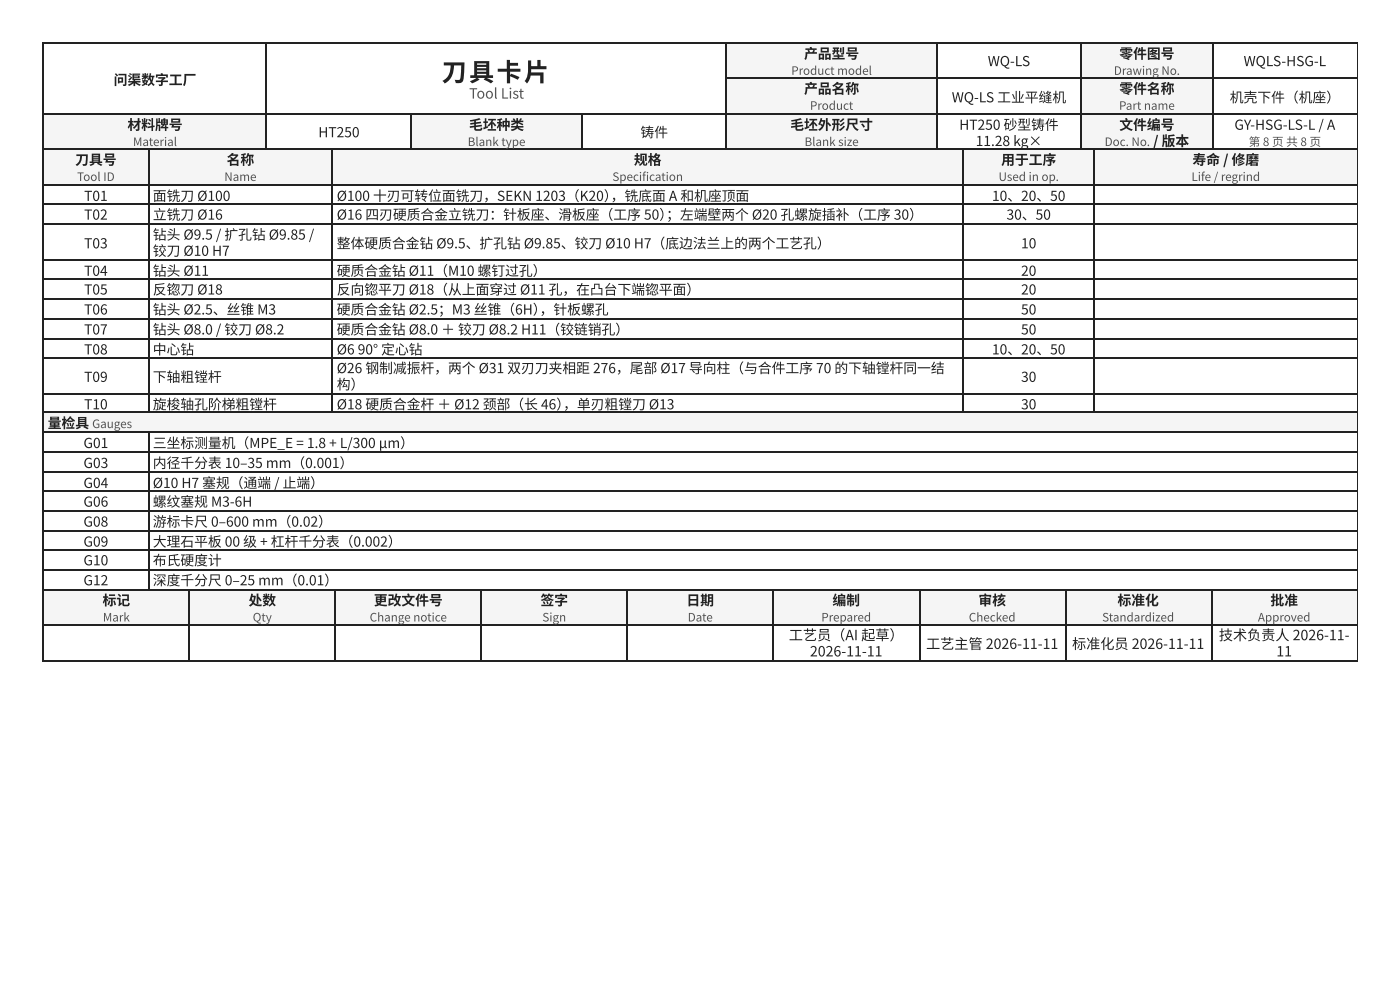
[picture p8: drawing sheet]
<svg xmlns="http://www.w3.org/2000/svg" width="297mm" height="210mm" viewBox="0 0 297 210" stroke-linecap="round" stroke-linejoin="round" font-family="sans-serif">
<defs><g id="words">
<text font-size="5.3" fill="#1d2327" x="93.7" y="17.2">刀 具卡片</text>
<text font-size="3" fill="#4a5560" x="99.5" y="20.9">Tool List</text>
<g font-size="3" fill="#1d2327">
<text x="167.3" y="135.7">工艺员（AI 起草）</text>
<text x="196.5" y="137.6">工艺主管 2026-11-11</text>
<text x="227.4" y="137.6">标准化员 2026-11-11</text>
<text x="258.6" y="135.7">技术负责人 2026-11-</text>
<text x="171.8" y="139.2">2026-11-11</text>
<text x="270.8" y="139.2">11</text>
</g>
<g font-size="2.9" fill="#1d2327">
<text x="24.1" y="18">问渠数字工厂</text>
<text x="170.6" y="12.4">产品型号</text>
<text x="209.6" y="14">WQ-LS</text>
<text x="237.5" y="12.4">零件图号</text>
<text x="263.8" y="14">WQLS-HSG-L</text>
<text x="170.6" y="19.8">产品名称</text>
<text x="201.9" y="21.7">WQ-LS 工业平缝机</text>
<text x="237.5" y="19.8">零件名称</text>
<text x="260.9" y="21.7">机壳下件（机座）</text>
<text x="27" y="27.5">材料牌号</text>
<text x="67.5" y="29.1">HT250</text>
<text x="99.5" y="27.5">毛坯种类</text>
<text x="135.9" y="29.1">铸件</text>
<text x="167.7" y="27.5">毛坯外形尺寸</text>
<text x="203.5" y="27.5">HT250 砂型铸件</text>
<text x="237.5" y="27.5">文件编号</text>
<text x="261.9" y="27.5">GY-HSG-LS-L / A</text>
<text x="16" y="34.9">刀具号</text>
<text x="48.1" y="34.9">名称</text>
<text x="134.5" y="34.9">规格</text>
<text x="207" y="31">11.28 kg×</text>
<text x="212.4" y="34.9">用于工序</text>
<text x="244.6" y="31">/ 版本</text>
<text x="253" y="34.9">寿命 / 修磨</text>
<text x="17.8" y="42.6">T01</text>
<text x="17.8" y="46.6">T02</text>
<text x="32.4" y="42.6">面铣刀 Ø100</text>
<text x="32.4" y="46.6">立铣刀 Ø16</text>
<text x="71.4" y="42.6">Ø100 十刃可转位面铣刀，SEKN 1203（K20）</text>
<text x="71.4" y="46.6">Ø16 四刃硬质合金立铣刀：针板座、滑板座（工序 50）</text>
<text x="129.6" y="42.6">，铣底面 A 和机座顶面</text>
<text x="141.3" y="46.6">；左端壁两个 Ø20 孔螺旋插补（工序 30）</text>
<text x="210.4" y="42.6">10、20、50</text>
<text x="213.5" y="46.6">30、50</text>
<text x="17.8" y="52.7">T03</text>
<text x="32.4" y="50.8">钻头 Ø9.5 / 扩孔钻 Ø9.85 /</text>
<text x="71.4" y="52.7">整体硬质合金钻 Ø9.5、扩孔钻 Ø9.85、铰刀 Ø10 H7（底边法兰上的两个工艺孔）</text>
<text x="216.6" y="52.7">10</text>
<text x="17.8" y="58.5">T04</text>
<text x="32.4" y="54.2">铰刀 Ø10 H7</text>
<text x="32.4" y="58.5">钻头 Ø11</text>
<text x="71.4" y="58.5">硬质合金钻 Ø11（M10 螺钉过孔）</text>
<text x="216.6" y="58.5">20</text>
<text x="17.8" y="62.4">T05</text>
<text x="32.4" y="62.4">反锪刀 Ø18</text>
<text x="71.4" y="62.4">反向锪平刀 Ø18（从上面穿过 Ø11 孔，在凸台下端锪平面）</text>
<text x="216.6" y="62.4">20</text>
<text x="17.8" y="66.7">T06</text>
<text x="17.8" y="70.9">T07</text>
<text x="32.4" y="66.7">钻头 Ø2.5、丝锥 M3</text>
<text x="32.4" y="70.9">钻头 Ø8.0 / 铰刀 Ø8.2</text>
<text x="71.4" y="66.7">硬质合金钻 Ø2.5；M3 丝锥（6H）</text>
<text x="71.4" y="70.9">硬质合金钻 Ø8.0 ＋ 铰刀 Ø8.2 H11（铰链销孔）</text>
<text x="114.5" y="66.7">，针板螺孔</text>
<text x="216.6" y="66.7">50</text>
<text x="216.6" y="70.9">50</text>
<text x="17.8" y="75.1">T08</text>
<text x="32.4" y="75.1">中心钻</text>
<text x="71.4" y="75.1">Ø6</text>
<text x="75.9" y="75.1">90° 定心钻</text>
<text x="210.4" y="75.1">10、20、50</text>
<text x="17.8" y="81">T09</text>
<text x="32.4" y="81">下轴粗镗杆</text>
<text x="71.4" y="79.1">Ø26 钢制减振杆，两个 Ø31 双刃刀夹相距 276，尾部 Ø17 导向柱（与合件工序 70 的下轴镗杆同一结</text>
<text x="71.4" y="82.6">构）</text>
<text x="216.6" y="81">30</text>
<text x="17.8" y="86.8">T10</text>
<text x="32.4" y="86.8">旋梭轴孔阶梯粗镗杆</text>
<text x="71.4" y="86.8">Ø18 硬质合金杆 ＋ Ø12 颈部（长 46）</text>
<text x="119.5" y="86.8">，单刃粗镗刀 Ø13</text>
<text x="216.6" y="86.8">30</text>
<text x="10.1" y="90.8">量检具</text>
<text x="17.7" y="95">G01</text>
<text x="32.4" y="95">三坐标测量机（MPE_E = 1.8 + L/300 μm）</text>
<text x="17.7" y="99.2">G03</text>
<text x="32.4" y="99.2">内径千分表 10–35 mm（0.001）</text>
<text x="17.7" y="103.5">G04</text>
<text x="17.7" y="107.4">G06</text>
<text x="32.4" y="103.5">Ø10 H7 塞规（通端 / 止端）</text>
<text x="32.4" y="107.4">螺纹塞规 M3-6H</text>
<text x="17.7" y="111.7">G08</text>
<text x="32.4" y="111.7">游标卡尺 0–600 mm（0.02）</text>
<text x="17.7" y="115.9">G09</text>
<text x="17.7" y="119.9">G10</text>
<text x="32.4" y="115.9">大理石平板 00 级 + 杠杆千分表（0.002）</text>
<text x="32.4" y="119.9">布氏 硬度计</text>
<text x="17.7" y="124.1">G12</text>
<text x="32.4" y="124.1">深度千分尺 0–25 mm（0.01）</text>
<text x="21.8" y="128.3">标记</text>
<text x="52.7" y="128.3">处数</text>
<text x="79.3" y="128.3">更改文件号</text>
<text x="114.7" y="128.3">签字</text>
<text x="145.6" y="128.3">日 期</text>
<text x="176.6" y="128.3">编制</text>
<text x="207.6" y="128.3">审核</text>
<text x="237.1" y="128.3">标准化</text>
<text x="269.5" y="128.3">批准</text>
</g>
<g font-size="2.5" fill="#4a5560">
<text x="167.9" y="15.9">Product model</text>
<text x="236.3" y="15.9">Drawing No.</text>
<text x="171.8" y="23.3">Product</text>
<text x="237.4" y="23.3">Part name</text>
<text x="28.2" y="31">Material</text>
<text x="99.2" y="31">Blank type</text>
<text x="170.7" y="31">Blank size</text>
<text x="234.3" y="31">Doc. No.</text>
<text x="264.9" y="31">第 8 页 共 8 页</text>
<text x="16.4" y="38.4">Tool ID</text>
<text x="47.6" y="38.4">Name</text>
<text x="129.9" y="38.4">Specifi cation</text>
<text x="211.8" y="38.4">Used in op.</text>
<text x="252.8" y="38.4">Life / regrind</text>
<text x="19.6" y="90.8">Gauges</text>
<text x="21.8" y="131.8">Mark</text>
<text x="53.6" y="131.8">Qty</text>
<text x="78.4" y="131.8">Change notice</text>
<text x="115.1" y="131.8">Sign</text>
<text x="145.9" y="131.8">Date</text>
<text x="174.2" y="131.8">Prepared</text>
<text x="205.5" y="131.8">Checked</text>
<text x="233.8" y="131.8">Standardized</text>
<text x="266.9" y="131.8">Approved</text>
</g>
</g></defs>
<g fill="#f3f5f6">
<path d="M154.3 9.3h44.4v7.4h-44.4z"/>
<path d="M229.4 9.3h27.8v7.4h-27.8z"/>
<path d="M154.3 16.7h44.4v7.4h-44.4z"/>
<path d="M229.4 16.7h27.8v7.4h-27.8z"/>
<path d="M9.3 24.1h47.3v7.6h-47.3z"/>
<path d="M87.3 24.1h36.3v7.6h-36.3z"/>
<path d="M154.3 24.1h44.4v7.6h-44.4z"/>
<path d="M229.4 24.1h27.8v7.6h-27.8z"/>
</g>
<path d="M9 9.1h279M9.1 9v22.7M56.5 9v22.7M154.1 9v22.7M154.3 16.5h133.7M198.8 9v22.7M229.3 9v22.7M257.3 9v22.7M9 24.2h279M9 31.6h279M87.2 24.3v7.4M123.4 24.3v7.4" fill="none" stroke="#1d2327" stroke-width=".26"/>
<path d="M288 9v22.7" fill="none" stroke="#1d2327" stroke-width=".21"/>
<g fill="#f3f5f6">
<path d="M9.3 31.7h22.2v7.5h-22.2z"/>
<path d="M31.5 31.7h39.1v7.5h-39.1z"/>
<path d="M70.6 31.7h133.7v7.5h-133.7z"/>
<path d="M204.3 31.7h28v7.5h-28z"/>
<path d="M232.3 31.7h55.6v7.5h-55.6z"/>
<path d="M9.3 87.6h278.6v4.2h-278.6z"/>
</g>
<g fill="none" stroke="#1d2327" stroke-width=".26">
<path d="M9 31.6h279M9 39.3h279M9.1 31.5v93.6M31.6 31.5v56.1M70.5 31.5v56.1M204.4 31.5v56.1M232.2 31.5v56.1M9 43.3h279M9 47.5h279M9 55.2h279M9 59.1h279M9 63.4h279"/>
<path d="M9 67.6h279M9 71.8h279M9 75.8h279M9 83.5h279M9 87.4h279M9 91.7h279M9 95.9h279M31.6 91.8v33.3M9 100.1h279M9 104.1h279M9 108.3h279M9 112.6h279"/>
<path d="M9 116.5h279M9 120.8h279M9 125h279"/>
</g>
<path d="M288 31.5v93.6" fill="none" stroke="#1d2327" stroke-width=".21"/>
<g fill="#f3f5f6">
<path d="M9.3 124.9h30.9v7.7h-30.9z"/>
<path d="M40.2 124.9h31v7.7h-31z"/>
<path d="M71.2 124.9h30.9v7.7h-30.9z"/>
<path d="M102.1 124.9h31v7.7h-31z"/>
<path d="M133.1 124.9h30.9v7.7h-30.9z"/>
<path d="M164 124.9h31v7.7h-31z"/>
<path d="M195 124.9h31v7.7h-31z"/>
<path d="M226 124.9h30.9v7.7h-30.9z"/>
<path d="M256.9 124.9h31v7.7h-31z"/>
</g>
<path d="M9 125h279M9 132.4h279M9.1 124.9v15.3M40.1 124.9v15.3M71 124.9v15.3M102 124.9v15.3M133 124.9v15.3M163.9 124.9v15.3M195.1 124.9v15.3M226.1 124.9v15.3M257 124.9v15.3M9 140.1h279" fill="none" stroke="#1d2327" stroke-width=".26"/>
<path d="M288 124.9v15.3" fill="none" stroke="#1d2327" stroke-width=".21"/>
<use href="#words"/>
</svg>
